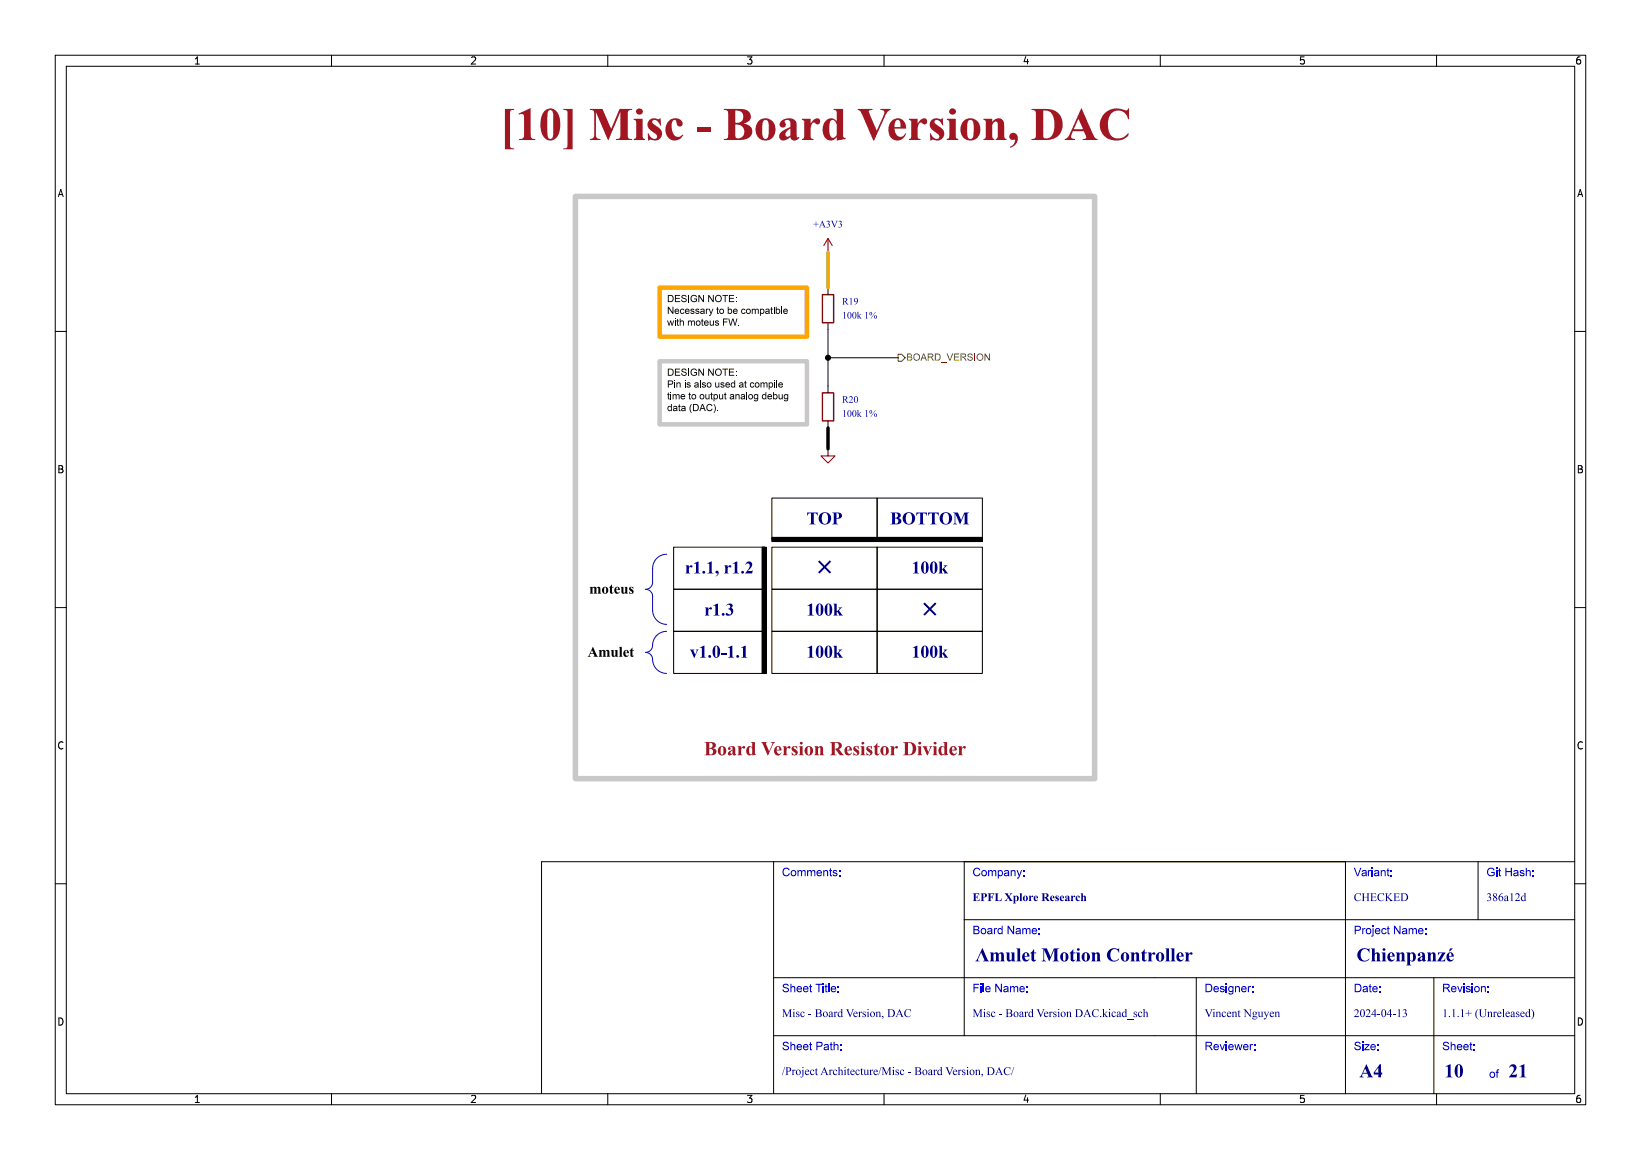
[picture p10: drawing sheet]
<svg xmlns="http://www.w3.org/2000/svg" width="297mm" height="210mm" viewBox="0 0 297 210" stroke-linecap="round" stroke-linejoin="round" font-family="sans-serif">
<defs><g id="words">
<text font-size="8.4" fill="#a21622" x="90.5" y="27.5">[10]Misc- BoardVersion,DAC</text>
<text font-size="3.5" fill="#a21622" x="127.4" y="137.2">BoardVersionResistorDivider</text>
<g font-size="3.5" fill="#00007f">
<text x="188.4" y="175">MotionController</text>
<text x="246" y="196">A4</text>
<text x="261.4" y="196">10</text>
<text x="273" y="196">21</text>
</g>
<g font-size="3.2" fill="#00007f">
<text x="146" y="95.8">TOP</text>
<text x="161.1" y="95.8">BOTTOM</text>
<text x="124" y="104.7">r1.1,r1.2</text>
<text x="165" y="104.7">100k</text>
<text x="127.5" y="112.3">r1.3</text>
<text x="145.9" y="112.3">100k</text>
<text x="124.8" y="119.9">v1.0-1.1</text>
<text x="145.9" y="119.9">100k</text>
<text x="165" y="119.9">100k</text>
</g>
<g font-size="2.7">
<text x="106.6" y="108.5">moteus</text>
<text x="106.3" y="120">Amulet</text>
</g>
<g font-size="2.1" fill="#00f">
<text x="141.5" y="159.2">Comments:</text>
<text x="176" y="159.2">Company:</text>
<text x="245" y="159.2">Variant:</text>
<text x="269" y="159.2">Git Hash:</text>
<text x="176" y="169.7">Board Name:</text>
<text x="245" y="169.7">Project Name:</text>
<text x="141.5" y="180.2">Sheet Title:</text>
<text x="176" y="180.2">File Name:</text>
<text x="218" y="180.2">Designer:</text>
<text x="245" y="180.2">Date:</text>
<text x="261" y="180.2">Revision:</text>
<text x="141.5" y="190.7">Sheet Path:</text>
<text x="218" y="190.7">Reviewer:</text>
<text x="245" y="190.7">Size:</text>
<text x="261" y="190.7">Sheet:</text>
<text x="269.5" y="195.7">of</text>
</g>
<g font-size="2.1" fill="#00007f">
<text x="176" y="163.7">EPFL XploreResearch</text>
<text x="245" y="163.7">CHECKED</text>
<text x="269" y="163.7">386a12d</text>
<text x="141.5" y="184.7">Misc - BoardVersion,DAC</text>
<text x="176" y="184.7">Misc - BoardVersionDAC.kicad_sch</text>
<text x="218" y="184.7">VincentNguyen</text>
<text x="245" y="184.7">2024-04-13</text>
<text x="261" y="184.7">1.1.1+(Unreleased)</text>
<text x="141.5" y="195.2">/ProjectArchitecture/Misc- BoardVersion,DAC/</text>
</g>
<g font-size="1.8">
<text x="35" y="11.9">1</text>
<text x="85" y="11.9">2</text>
<text x="135" y="11.9">3</text>
<text x="185" y="11.9">4</text>
<text x="235" y="11.9">5</text>
<text x="285" y="11.9">6</text>
<text x="10.3" y="35.9">A</text>
<text x="285.3" y="35.9">A</text>
<text x="120.7" y="57.6">Necessary to be compatible</text>
<text x="120.7" y="59.7">with moteus FW.</text>
<text x="120.7" y="70.9">Pin is also used at compile</text>
<text x="120.7" y="73">time to output analog debug</text>
<text x="10.3" y="85.9">B</text>
<text x="285.3" y="85.9">B</text>
<text x="10.3" y="135.9">C</text>
<text x="285.3" y="135.9">C</text>
<text x="10.3" y="185.9">D</text>
<text x="285.3" y="185.9">D</text>
<text x="35" y="199.9">1</text>
<text x="85" y="199.9">2</text>
<text x="135" y="199.9">3</text>
<text x="185" y="199.9">4</text>
<text x="235" y="199.9">5</text>
<text x="285" y="199.9">6</text>
</g>
<g font-size="1.8" fill="#0000c2">
<text x="147.2" y="41.6">+A3V3</text>
<text x="152.4" y="55.6">R19</text>
<text x="152.4" y="58.1">100k1%</text>
<text x="152.4" y="73.4">R20</text>
<text x="152.4" y="75.9">100k1%</text>
</g>
<text font-size="1.8" fill="#725600" x="164" y="65.8">BOARD_VERSION</text>
</g></defs>
<g fill="none" stroke="#000" stroke-width=".18">
<path d="M10 10h277v190h-277zM12 12h273v186h-273zM60 10v2M110 10v2M160 10v2M210 10v2M260 10v2M10 60h2M285 60h2M10 110h2M285 110h2M10 160h2"/>
<path d="M243.5 156v42M285 160h2M285 156h-110.5v31.5h110.5M174.5 177h110.5M174.5 166.5h110.5M216.5 177v21M259.5 177v21M60 198v2M110 198v2M160 198v2M210 198v2M260 198v2"/>
</g>
<g fill="#00007f">
<path d="M246.1 172a1.71 1.71 0 0 1 1.6-.2l.2-.1v.8a.83 .83 0 0 0-1.1-.6 .83 .83 0 0 0-.5 1.1 .83 .83 0 0 0 .5 .9 .83 .83 0 0 0 1-.4 .92 .92 0 0 1-1.2 .6 1.18 1.18 0 0 1-.9-.9 1.18 1.18 0 0 1 .4-1.2z"/>
<path d="M248.2 171.7h.6v1a.5 .5 0 0 1 .7-.3 .5 .5 0 0 1 .2 .7v.7l.2 .2h-.8l.1-.3v-1l-.1-.1-.3 .2v1l.2 .2h-.8l.1-.3v-1.8z"/>
<path d="M250.1 172.4h.6v1.4l.2 .2h-.8l.1-.3v-1z"/>
<path d="M251.3 172.6a.64 .64 0 0 1 .8-.1 .64 .64 0 0 1 .3 .7h-.8a.45 .45 0 0 0 .2 .6 .45 .45 0 0 0 .6-.3 .69 .69 0 0 1-1 .5 .69 .69 0 0 1-.3-1l.9 .1-.1-.5a.3 .3 0 0 0-.3 .1 .3 .3 0 0 0-.1 .3h-.4z"/>
<path d="M252.6 172.4h.7v.3a.49 .49 0 0 1 .6-.3 .49 .49 0 0 1 .3 .7v.7l.2 .2h-.8l.1-.3v-1l-.1-.1-.3 .3v.9l.1 .2h-.8l.2-.3v-1z"/>
<path d="M254.5 172.4h.7v.3a.65 .65 0 0 1 .8-.1 .65 .65 0 0 1 .3 .8 .62 .62 0 0 1-.4 .6 .62 .62 0 0 1-.7-.1v.7l.2 .2h-.9l.2-.3v-1.6h.5v.8a.31 .31 0 0 0 .4 .2 .31 .31 0 0 0 .2-.4v-.2a.39 .39 0 0 0-.1-.5 .39 .39 0 0 0-.4-.1l-.1 .2h-.5z"/>
<path d="M256.7 172.6l.3-.1a.59 .59 0 0 1 .6-.1 .59 .59 0 0 1 .3 .6v.8h.2a.33 .33 0 0 1-.4 .3 .33 .33 0 0 1-.3-.3 .42 .42 0 0 1-.5 .3 .42 .42 0 0 1-.3-.5h.4l.2 .2 .2-.1v-.5l-.4 .4h-.4l.2-.2a.56 .56 0 0 0 .5-.8h-.3a.3 .3 0 0 1 .1 .3 .3 .3 0 0 1-.4 .2l-.1-.2z"/>
<path d="M258.3 172.4h.6v.3a.49 .49 0 0 1 .7-.3 .49 .49 0 0 1 .2 .7v.7l.2 .2h-.8l.2-.3-.1-1-.1-.1-.3 .3v.9l.2 .2h-.8l.1-.3v-1z"/>
<path d="M260.3 172.4h1.3l-.9 1.5a.71 .71 0 0 0 .9-.4l-.1 .5h-1.4l.9-1.4a.58 .58 0 0 0-.7 .3z"/>
<path d="M262 172.6a.64 .64 0 0 1 .8-.1 .64 .64 0 0 1 .3 .7h-.9a.45 .45 0 0 0 .3 .6 .45 .45 0 0 0 .6-.3 .69 .69 0 0 1-1 .5 .69 .69 0 0 1-.3-1l.9 .1-.1-.5a.3 .3 0 0 0-.3 .1 .3 .3 0 0 0-.1 .3h-.4z"/>
<path d="M262.4 171.7h.6l-.8 .5z"/>
<path d="M177.8 171.7l1 2.1 .2 .2h-1.1l.3-.1-.6-1.5-.6 1.4 .3 .2h-.8l.4-.4z"/>
<path d="M179.2 172.4h.6v.3a.51 .51 0 0 1 .5-.3 .51 .51 0 0 1 .4 .3 .51 .51 0 0 1 .7-.3 .51 .51 0 0 1 .3 .6v.8l.2 .2h-.9l.2-.3v-.9l-.2-.2-.3 .2 .1 1 .1 .2h-.8l.2-.3v-.9l-.2-.2-.3 .2v1l.2 .2h-.8l.1-.3v-1z"/>
<path d="M182 172.4h.7v1.3l.1 .1 .3-.2v-.9l-.1-.3h.6v1.4l.2 .2h-.7v-.2a.5 .5 0 0 1-.6 .2 .5 .5 0 0 1-.3-.6v-.7z"/>
<path d="M184 171.7h.6v2.1l.2 .2h-.8l.1-.3v-1.8z"/>
<path d="M185.2 172.6a.64 .64 0 0 1 .8-.1 .64 .64 0 0 1 .3 .7h-.8a.45 .45 0 0 0 .2 .6 .45 .45 0 0 0 .6-.3 .69 .69 0 0 1-1 .5 .69 .69 0 0 1-.3-1l.9 .1-.1-.5a.3 .3 0 0 0-.3 .1 .3 .3 0 0 0-.1 .3h-.4z"/>
<path d="M187.1 171.9l.1 .5h.3v.2h-.3v1.2h.1l.2-.1a.42 .42 0 0 1-.5 .4 .42 .42 0 0 1-.3-.6v-.9l-.2-.1z"/>
<circle cx="250.5" cy="171.9" r=".25"/>
</g>
<path d="M149.9 52.1v1.2M149.9 58.4v1.3M149.9 69.9v1.2M149.9 76.2v1.3M139.7 99.1h19v7.6h-19zM158.7 99.1h19.1v7.6h-19.1zM140 156v42M243.5 156h-145.5v42M267.5 156v10.5M140 177h34.5M140 187.5h34.5" fill="none" stroke="#000" stroke-width=".18"/>
<path d="M137.9 99.1h.8v22.8h-.8zM139.7 97.3h38.1v.7h-38.1z" fill="#000"/>
<path d="M148.8 53.3h2.1v5.1h-2.1zM148.8 71.1h2.1v5.1h-2.1z" fill="none" stroke="#840000" stroke-width=".25"/>
<path d="M149.9 43.2l-.8 1.3M149.9 43.2v2.5M149.9 43.2l.7 1.3M149.9 81.3v1.3h1.2l-1.2 1.2-1.3-1.2h1.3" fill="none" stroke="#840000" stroke-width=".18"/>
<path d="M162.6 64.1h.6l.6 .7-.6 .6h-.6z" fill="none" stroke="#725600" stroke-width=".18"/>
<path d="M148.1 101.7l.2-.2 .9 .9 1-.9 .2 .2-.9 .9 .9 1-.2 .2-1-.9-.9 .9-.2-.2 .9-.9z" fill="#00007f"/>
<path d="M121.9 99.1h16.5v7.6h-16.5zM139.7 90.2h19v7.6h-19zM158.7 90.2h19.1v7.6h-19.1zM121.9 106.7h16.5v7.6h-16.5zM121.9 114.3h16.5v7.6h-16.5zM139.7 114.3h19v7.6h-19zM158.7 114.3h19.1v7.6h-19.1zM158.7 106.7h19.1v7.6h-19.1z" fill="none" stroke="#000" stroke-width=".18"/>
<g fill="#000">
<path d="M120.9 55.5h.1l.7 1v-1h.2v1.3h-.2l-.7-1v1h-.1zM120.9 53.4h.4a.65 .65 0 0 1 .6 .6 .65 .65 0 0 1-.6 .7h-.4v-.2h.4a.49 .49 0 0 0 .5-.5 .49 .49 0 0 0-.5-.4h-.3v.9h-.1zM122.2 53.4h.9v.2h-.8v.3h.7v.2h-.7v.4h.8v.2h-.9zM122.6 57.8l.1-.1v.3h.2v.2h-.2v.5l.2 .3-.3-.1v-.7h-.2zM123 57.7h.2v.5l.3-.2 .2 .1 .1 .9h-.2v-.7l-.2-.1-.2 .1v.7h-.2zM123.4 53.5a.51 .51 0 0 1 .9 .3h-.2a.28 .28 0 0 0-.3-.3 .28 .28 0 0 0-.3 .3 .6 .6 0 0 1 .7 .7 .54 .54 0 0 1-.5 .2 .54 .54 0 0 1-.4-.4h.1a.33 .33 0 0 0 .4 .3 .33 .33 0 0 0 .3-.4h-.1a.48 .48 0 0 1-.5-.2 .48 .48 0 0 1-.1-.5zM124.6 53.4h.1v1.3h-.1zM125.2 53.5a.59 .59 0 0 1 .9 .3h-.1a.49 .49 0 0 0-.7-.1 .49 .49 0 0 0-.1 .7 .49 .49 0 0 0 .7 .1l.1-.3h-.4v-.2h.6v.5a.69 .69 0 0 1-1 0 .69 .69 0 0 1 0-1zM126.4 53.4h.2l.6 1v-1h.2v1.3h-.2l-.6-1v1h-.2zM127 57.8l.2-.1v.3h.1v.2h-.1v.5l.1 .3-.3-.1v-.7h-.1zM128.2 53.4h.1l.7 1v-1h.2v1.3h-.2l-.7-1v1h-.1zM129.8 55.7l.1-.1v.3h.2v.2h-.2v.5l.2 .2h-.3v-.7h-.1z"/>
<path d="M129.6 53.6a.63 .63 0 0 1 1 .1 .63 .63 0 0 1-.4 .9 .63 .63 0 0 1-.8-.5h.2a.47 .47 0 0 0 .6 .3 .47 .47 0 0 0 .3-.6 .47 .47 0 0 0-.7-.2l-.2 .5h-.2zM130.9 57.7h.8v.1h-.7v.4h.6v.2h-.6v.6h-.1zM130.7 53.4h1.1v.2h-.5v1.1h-.1v-1.1h-.5zM131.7 55.5h.2v.5a.41 .41 0 0 1 .5 .1 .41 .41 0 0 1 0 .5 .41 .41 0 0 1-.5 .1v.1h-.2v-.4h.2a.29 .29 0 0 0 .4 .2 .29 .29 0 0 0 0-.5l-.2-.1-.2 .4h-.2zM131.9 53.4h1v.2h-.8v.3h.7v.2h-.7v.4h.8v.2h-1zM131.8 57.7h.2l.2 1.1 .3-1.1h.2l.3 1.1 .3-1.1h.2l-.4 1.3h-.2l-.3-1.2-.3 1.2h-.1zM133.1 53.8h.2v.1h-.2zM133.1 54.5h.2v.2h-.2zM139.6 55.7l.1-.1v.3h.2v.2h-.2v.5l.2 .2h-.3v-.7h-.2zM140 55.5h.2v.2h-.2zM140.4 55.5h.2v.5a.41 .41 0 0 1 .5 .1 .41 .41 0 0 1 0 .5 .41 .41 0 0 1-.5 .1v.1h-.2v-.4h.2a.29 .29 0 0 0 .4 .2 .29 .29 0 0 0 0-.5l-.3-.1-.1 .4h-.2zM141.4 55.5h.2v1.3h-.2z"/>
<path d="M120.9 71.1l.1-.1v.4h.2v.1h-.2v.5l.2 .3-.3-.1v-.7h-.1zM120.9 66.7h.4a.65 .65 0 0 1 .6 .7 .65 .65 0 0 1-.6 .6h-.4v-.1h.4a.49 .49 0 0 0 .5-.5 .49 .49 0 0 0-.5-.5h-.3v1h-.1zM120.9 68.9h.5a.4 .4 0 0 1 .4 .3 .4 .4 0 0 1-.4 .4h-.4v.6h-.1v-.7h.5a.24 .24 0 0 0 .3-.2 .24 .24 0 0 0-.3-.3h-.4v.5h-.1zM120.9 73.6l.3-.1 .2 .1v-.5h.2v1.3h-.1v-.1a.37 .37 0 0 1-.5 .1 .37 .37 0 0 1-.2-.4h.2a.29 .29 0 0 0 .3 .2 .29 .29 0 0 0 .2-.3 .29 .29 0 0 0-.3-.3l-.2 .1v.3h-.2zM122 68.9h.2v.1h-.2zM122.2 66.7h.9v.2h-.8v.4h.7v.1h-.7v.5h.8v.1h-.9zM121.9 73.6a.4 .4 0 0 1 .4-.1 .4 .4 0 0 1 .3 .3v.6l-.2-.1a.37 .37 0 0 1-.3 .2 .37 .37 0 0 1-.3-.3h.2a.22 .22 0 0 0 .2 .1 .22 .22 0 0 0 .2-.3l-.6 .2 .3-.3a.21 .21 0 0 0 .3 0 .21 .21 0 0 0-.1-.3 .21 .21 0 0 0-.3 .1l-.2 .1zM122.9 73.3l.1-.1v.3h.2v.2h-.2v.5l.2 .2h-.3v-.7h-.2zM123.4 66.8a.51 .51 0 0 1 .9 .3h-.2a.28 .28 0 0 0-.3-.2 .28 .28 0 0 0-.3 .3 .6 .6 0 0 1 .7 .6 .54 .54 0 0 1-.5 .2 .54 .54 0 0 1-.4-.4h.1a.33 .33 0 0 0 .4 .3 .33 .33 0 0 0 .3-.3l-.1-.1a.48 .48 0 0 1-.5-.2 .48 .48 0 0 1-.1-.5zM123.4 73.6a.4 .4 0 0 1 .4-.1 .4 .4 0 0 1 .3 .3v.6l-.2-.1a.37 .37 0 0 1-.3 .2 .37 .37 0 0 1-.3-.3h.1a.22 .22 0 0 0 .3 .1 .22 .22 0 0 0 .2-.3l-.6 .2 .3-.3a.21 .21 0 0 0 .3 0 .21 .21 0 0 0-.1-.3 .21 .21 0 0 0-.3 .1l-.2 .1zM123.9 68.9h.2v.1h-.2zM124.6 66.7h.1v1.3h-.1z"/>
<path d="M124.7 71.1l.2-.1v.4h.1v.1h-.1v.5l.2 .3-.4-.1v-.7h-.1zM125.1 73.1h.1l-.2 .9 .2 .8a1.11 1.11 0 0 1-.1-1.7zM125.2 66.9a.59 .59 0 0 1 .9 .2h-.1a.49 .49 0 0 0-.7 0 .49 .49 0 0 0-.1 .7 .49 .49 0 0 0 .7 0l.1-.3h-.4v-.1h.6v.4a.69 .69 0 0 1-1 .1 .69 .69 0 0 1 0-1zM125.4 73.1h.5a.65 .65 0 0 1 .6 .7 .65 .65 0 0 1-.6 .6h-.5v-.1h.5a.49 .49 0 0 0 .4-.5 .49 .49 0 0 0-.4-.5h-.3v1h-.2zM126.4 66.7h.2l.6 1v-1h.2v1.3h-.2l-.6-1v1h-.2zM126.7 68.9h.1v1.3h-.1zM127.1 73.1h.1l.6 1.3h-.2l-.2-.4h-.5l-.2 .4h-.1l.2-.5h.6l-.3-.6-.2 .6h-.1zM128.2 66.7h.1l.7 1v-1h.2v1.3h-.2l-.7-1v1h-.1zM128 73.3a.56 .56 0 0 1 .9 .2h-.1a.43 .43 0 0 0-.6 0 .43 .43 0 0 0-.1 .6 .43 .43 0 0 0 .7-.1h.2a.63 .63 0 0 1-1 .3 .63 .63 0 0 1 0-1zM128.7 71.1l.1-.1v.4h.2v.1h-.2v.5l.2 .3-.3-.1v-.7h-.1zM129.1 73.1a1.01 1.01 0 0 1 0 1.7l.3-.8zM129.8 74.3h.2v.1h-.2z"/>
<path d="M129.6 66.9a.63 .63 0 0 1 1 .1 .63 .63 0 0 1-.4 .9 .63 .63 0 0 1-.8-.5h.2a.47 .47 0 0 0 .6 .4 .47 .47 0 0 0 .3-.7 .47 .47 0 0 0-.7-.2l-.2 .5h-.2zM130.7 66.7h1.1v.2h-.5v1.1h-.1v-1.1h-.5zM131.2 71.1l.1-.1v.4h.2v.1h-.2v.5l.2 .3-.3-.1v-.7h-.2zM131.9 66.7h1v.2h-.8v.4h.7v.1h-.7v.5h.8v.1h-1zM132.4 69.3l.2-.1 .3 .2v-.5h.2v1.3h-.2v-.2a.37 .37 0 0 1-.4 .1 .37 .37 0 0 1-.2-.4h.1a.29 .29 0 0 0 .3 .2 .29 .29 0 0 0 .3-.3 .29 .29 0 0 0-.3-.2h-.2l-.1 .3h-.1zM133.1 67.1h.2v.2h-.2zM133.1 67.9h.2v.1h-.2zM135.1 71h.1v1.3h-.1zM134.8 69l.2-.1v.3h.1v.2h-.1v.5l.1 .3-.3-.1v-.7h-.1zM138 71.5l.3-.2 .2 .2v-.5h.2v1.3h-.2v-.2a.37 .37 0 0 1-.4 .2 .37 .37 0 0 1-.2-.5h.2a.29 .29 0 0 0 .3 .3 .29 .29 0 0 0 .2-.4 .29 .29 0 0 0-.3-.2l-.2 .1v.2h-.2zM139.9 71h.2v.5a.41 .41 0 0 1 .5 .1 .41 .41 0 0 1 0 .5 .41 .41 0 0 1-.5 0v.2h-.2v-.5h.2a.29 .29 0 0 0 .4 .3 .29 .29 0 0 0 0-.5l-.2-.1-.2 .3h-.2zM140.1 68.9h.2v.1h-.2z"/>
<path d="M140.5 68.9h.2v1.3h-.2zM107.3 117.1l.9 1.8h-.8l.2-.1-.1-.4h-.7l-.1 .3 .2 .2h-.5l.4-.6h.6l-.3-.6-.3 .6zM110.7 105.8l.1 .5h.3v.1h-.3v.9l.2-.1a.32 .32 0 0 1-.4 .3 .32 .32 0 0 1-.2-.5v-.6l-.2-.1zM112 117.1h.5v1.6l.2 .2h-.7l.2-.3v-1.3z"/>
</g>
<path d="M119.4 52.1h26.6v8.9h-26.6z" fill="none" stroke="#ffa500" stroke-width=".8"/>
<path d="M119.4 65.4h26.6v11.4h-26.6z" fill="none" stroke="#c8c8c8" stroke-width=".8"/>
<path d="M167.1 109.3l.3-.2 .9 .9 .9-.9 .3 .2-1 1 1 .9-.3 .3-.9-1-.9 1-.3-.3 1-.9z" fill="#00007f"/>
<path d="M149.9 59.7v10.2M149.9 64.8h12.7M137.9 99.1h.8v22.8h-.8zM139.7 97.3h38.1v.7h-38.1zM139.7 106.7h19v7.6h-19z" fill="none" stroke="#000" stroke-width=".18"/>
<path d="M118.1 102.9v2.5M118.1 108v2.5M118.1 105.4a1.28 1.28 0 0 1-1.3 1.3 1.28 1.28 0 0 1 1.3 1.3M118.1 110.5a2.56 2.56 0 0 0 2.6 2.5M120.6 114.3a2.72 2.72 0 0 0-2.6 3l-.4 .6-.8 .2a1.42 1.42 0 0 1 1.4 1.7 2.56 2.56 0 0 0 2.4 2.1M120.7 100.3a2.54 2.54 0 0 0-2.6 2.6" fill="none" stroke="#0000c2" stroke-width=".18"/>
<path d="M104.1 35.6h94v105.4h-94z" fill="none" stroke="#c8c8c8" stroke-width="1"/>
<path d="M149.9 77.5v3.8" fill="none" stroke="#000" stroke-width=".61"/>
<path d="M149.9 45.7v6.4" fill="none" stroke="#a29b00" stroke-width=".61"/>
<circle cx="149.9" cy="64.8" r=".46" fill="#000" stroke="#000" stroke-width=".18"/>
<use href="#words"/>
</svg>
